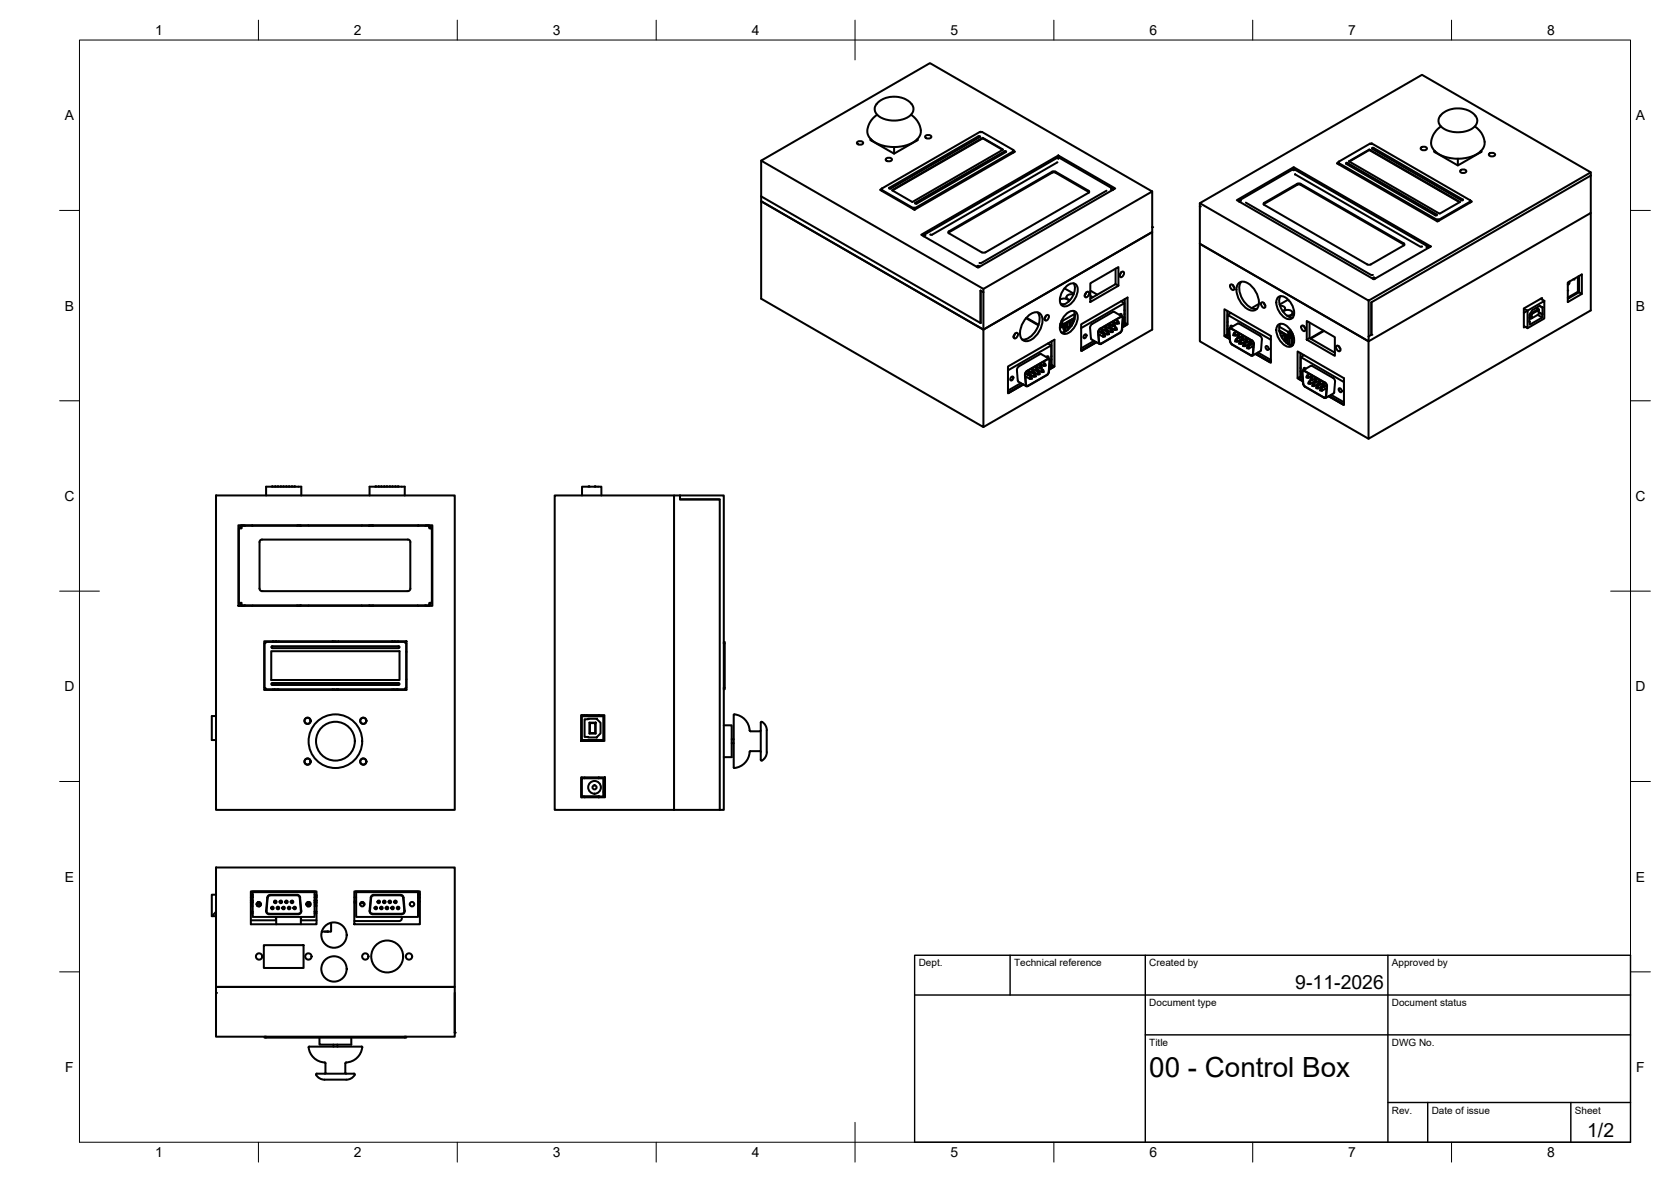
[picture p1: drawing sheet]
<svg xmlns="http://www.w3.org/2000/svg" width="420mm" height="297mm" viewBox="0 0 420 297" stroke-linecap="round" stroke-linejoin="round" font-family="sans-serif">
<defs><g id="words">
<text font-size="7" x="289" y="270.6">00 - Control Box</text>
<g font-size="4.9">
<text x="325.7" y="248.5">9-11-2026</text>
<text x="399.1" y="285.7">1/2</text>
</g>
<g font-size="3.5">
<text x="39" y="8.8">1</text>
<text x="89" y="8.8">2</text>
<text x="139" y="8.8">3</text>
<text x="189" y="8.8">4</text>
<text x="239" y="8.8">5</text>
<text x="289" y="8.8">6</text>
<text x="339" y="8.8">7</text>
<text x="389" y="8.8">8</text>
<text x="16.3" y="30.2">A</text>
<text x="411.3" y="30.2">A</text>
<text x="16.3" y="78">B</text>
<text x="411.3" y="78">B</text>
<text x="16.2" y="125.9">C</text>
<text x="411.2" y="125.9">C</text>
<text x="16.2" y="173.7">D</text>
<text x="411.2" y="173.7">D</text>
<text x="16.3" y="221.6">E</text>
<text x="411.3" y="221.6">E</text>
<text x="16.4" y="269.4">F</text>
<text x="411.4" y="269.4">F</text>
<text x="39" y="290.8">1</text>
<text x="89" y="290.8">2</text>
<text x="139" y="290.8">3</text>
<text x="189" y="290.8">4</text>
<text x="239" y="290.8">5</text>
<text x="289" y="290.8">6</text>
<text x="339" y="290.8">7</text>
<text x="389" y="290.8">8</text>
</g>
<g font-size="2.5">
<text x="231" y="242.9">Dept.</text>
<text x="255" y="242.9">Technical reference</text>
<text x="289" y="242.9">Created by</text>
<text x="350" y="242.9">Approved by</text>
<text x="289" y="252.8">Document type</text>
<text x="350" y="252.8">Document status</text>
<text x="289" y="262.9">Title</text>
<text x="350" y="262.9">DWG No.</text>
<text x="350" y="279.9">Rev.</text>
<text x="360" y="279.9">Date of issue</text>
<text x="396" y="279.9">Sheet</text>
</g>
</g></defs>
<!-- layer: Visible -->
<g fill="none" stroke="#000" stroke-width=".51">
<path d="M215.5 35.7a.82 .82 0 0 1 .9-.3 .82 .82 0 0 1 .6 .7 .82 .82 0 0 1-.9 .3 .82 .82 0 0 1-.6-.7zM219 35l-.2 .2 6 3.4 6-3.4-.2-.2M219.2 35.1v.3M220.6 28.8l-1.5 1.4-.7 1.2-.3 1.3 .3 1.4 1 1.2 1.3 .8 1.8 .6 1.8 .2 2.5-.1 1.6-.4 1.5-.8 1.2-1.2 .4-1.2-.2-1.5-.7-1.4-1.5-1.5M220.6 25.9l1.1-.8 1.4-.6 1.3-.2 1.6 .1 1.3 .4 1.4 .8 .8 1 .2 1-.7 1.3-1.5 .9-1.9 .5-2.3-.1-1.9-.7-1.2-1.1-.3-1.3zM222.8 39.9a.82 .82 0 0 1 .8-.3 .82 .82 0 0 1 .6 .7 .82 .82 0 0 1-.8 .3 .82 .82 0 0 1-.6-.7zM224.8 36.9v1.7M230.5 35.1v.3M232.7 34.2a.82 .82 0 0 1 .8-.3 .82 .82 0 0 1 .6 .6 .82 .82 0 0 1-.8 .4 .82 .82 0 0 1-.6-.7zM246.4 33.2l-24.7 14.2M246.4 34.4v-.2h-.4l-22.5 13.1 .4 .1 22.5-13M246.4 33.2h.5l7.9 4.5"/>
<path d="M246.4 33.2h.3M246.6 33.1v.1M247.1 34.6l-22.8 13.2 5.1 3 22.8-13.2-5.1-3v.2M252.1 37.7l-5-2.9-22.7 13.1M254.7 37.9h.1M254.8 37.9l.4 .2-25.3 14.6-8.6-5 .4-.2M254.8 37.7v.7M254.8 37.7v.3l-24.7 14.3M266.1 39.8l.4-.1 13.2 7.7M266.1 39.8l-.4-.1-33.4 19.3M266.1 39.1v.7M344.3 37.6l-5.1 2.9 22.8 13.2 5.1-2.9-22.8-13.2v.1"/>
<path d="M344.8 36.1v.1M345 36.1l-.3 .1M345 37.4l22.5 12.9h.3v-.2M345 36.1l24.7 14.2M345 36.1h-.5l-7.9 4.5v.7M345 37.4v-.2h.4l22.4 13M357.3 37.1a.82 .82 0 0 1 .8-.3 .82 .82 0 0 1 .6 .7 .82 .82 0 0 1-.8 .3 .82 .82 0 0 1-.6-.7zM360.8 38l-.2 .1 6 3.5 6-3.5-.3-.1M360.9 38.1v.2M362.3 31.8l-1.2 1-.8 1.2-.5 1.8 .3 1.2 .7 1 1.5 1 1.8 .6 2 .3 2.3-.2 2-.5 1.4-.8 1.1-1.1 .4-1.1-.2-1.6-.8-1.5-1.5-1.3M362.4 28.8l1.1-.9 1.3-.4 1.3-.3 1.6 .1 1.5 .5 1.3 .8 .7 .9 .2 1.1-.5 1.1-1.6 1.1-1.8 .4-2.4-.1-1.8-.6-1.2-1-.4-1.3 .2-.8zM366.6 39.9v1.7"/>
<path d="M372.2 38.1v.2M374.4 38.7a.82 .82 0 0 1 .9-.3 .82 .82 0 0 1 .6 .6 .82 .82 0 0 1-.9 .3 .82 .82 0 0 1-.6-.6zM191.4 40.4v10.2l55.9 32.2 42.4-24.5-42.4 24.5-55.9-32.2v24.5l55.9 32.2v-34.7M191.4 49.3l55.1 31.9M221.7 47.4v.3l7.9 4.6v.2M221.7 47.4v.5M221.8 47.6h.1M229.6 52.2h.5M229.7 52.3v.3M229.7 52.3h.3v.4M230.1 52.3v.3M230.1 51l22.5-13 .4 .1-22.5 13.1h-.4z"/>
<path d="M231.6 59l34.5-19.9 14.3 8.3-34.5 19.9zM232.2 59.2v.1M232.3 59.2l.1-.2 .3 .1-.3 .3M232.5 59.3l-.2 .1M264.5 43.1h.9M264.5 43.4h.9M264.5 43.4l-26 15.1M264.5 43.2l-25.9 14.9M265.4 43.4l8.5 4.9M265.4 43.2l8.3 4.7M265.9 40.8l-31.5 18.2-.5-.1M273.7 47.9l.2 .4-.2 .2-26.2 15-.6-.1-8.3-4.8-.2-.1 .2-.4"/>
<path d="M278.2 47.9l-31.5 18.2h-.4M279.6 47.6l.2 .1-.1-.4-.3 .2 .3 .3M289.7 48.1l-55.9-32.2-42.4 24.5 55.9 32.2 42.4-24.5v34.7l-42.4 24.5M301.7 51.1l55.8-32.3 42.5 24.5-55.9 32.3zM311 50.3l14.3-8.3 34.5 19.9-14.4 8.3zM311.8 50.6l-.2 .1M311.9 50.3l.1 .1-.1 .1M311.9 50.3h-.3v.4M311.9 50.5l-.2 .2M313.3 50.9l31.5 18.2h.4M317.7 51.3l8.4-4.8 .7-.1 26.3 15.1M324.9 42.7l-13.2 7.6"/>
<path d="M324.9 42.6l.6 .1M325.3 42v.8M325.6 43.8l31.5 18.2 .5-.1M325.6 42.7l33.5 19.3M325.7 42.6l-.2 .1M336.6 40.6v.3M336.6 40.8l-.4 .2 25.2 14.7 8.7-5-.4-.3M336.6 41l24.7 14.2M336.7 40.8h.1M336.7 40.8v.1M338.8 41l22.5 13-.4 .1-22.4-12.9M338.8 40.9h-.3v.2"/>
<path d="M339.3 40.6l5-2.9 22.7 13.1M361.3 55.2v.3M361.3 55.2h.5M361.7 55.5v-.2h-.3v.3M361.8 55.2v.2M367.2 42.9a.82 .82 0 0 1 .8-.4 .82 .82 0 0 1 .6 .7 .82 .82 0 0 1-.8 .3 .82 .82 0 0 1-.6-.6zM369.6 50.6h.1M369.6 50.5h.1M369.7 50.3v.6M369.7 50.3v.3l-7.9 4.6M400 53.5v24.5l-55.9 32.3v-24.5M400 44.1v9.4l-55.9 32.3-42.4-24.5v-10.2"/>
<path d="M400 44.1l-55.2 31.9M400 43.3v.8M245.7 67.1h.4M245.9 66.8v.2M246.1 66.9l-.2-.1-.3 .2M246.1 66.9l.2 .1M246.6 73l-.1 8.2v-8.2l.8 .4M258 80l3.1 1.8M258.1 79.8l3 1.8M258.2 79.7a2.54 2.54 0 0 1 3.3-.9 3.7 3.7 0 0 1-.2 4.5l-.4 .6a3.5 3.5 0 0 1-3.4 1.8 2.54 2.54 0 0 1-.8-3.4l.6-1.4zM260.9 78.5a4.6 4.6 0 0 1-1.3 5.6 3.3 3.3 0 0 1-2.6 1.2M263 79.4l.4-.3a.75 .75 0 0 1 .2 1 .75 .75 0 0 1-.9 .3v-.5z"/>
<path d="M263 79.3l-.4 .7M266.5 75.3a1.57 1.57 0 0 1 2.3 .4M266.7 76.3l.9 .2M267.7 72.5l2.3 1.3M267.8 72.3a2.07 2.07 0 0 1 2.7-.8 3.7 3.7 0 0 1-1.2 4.8 1.5 1.5 0 0 1-1.5 .7 1.5 1.5 0 0 1-1.2-1 4.6 4.6 0 0 1 1.2-3.7zM267.8 79.3a2.07 2.07 0 0 1 2.7-.9 3.7 3.7 0 0 1-1.2 4.9 1.5 1.5 0 0 1-1.5 .6 1.5 1.5 0 0 1-1.2-1 4.6 4.6 0 0 1 1.2-3.6zM268.1 74.7v.4M269.9 74a1.19 1.19 0 0 0-1.7 .8l.3 .4 .6 .2M269.9 71.2a4.1 4.1 0 0 1-1.6 4.9l-1 .5h-.5M269.9 78.1a4.1 4.1 0 0 1-1.6 5l-1 .4h-.5M270.1 79.9l-.2 .2 .2 .5M270.1 79.9l-3 1.7v-.9l-.2-.2"/>
<path d="M270.2 78.9l-3.1 1.8M270.3 79.3l-.2-.1v1.2l-.2-.3M270.3 79.1l-.2 .1M272.8 74h.1M273.1 73.5l.4-.2a.75 .75 0 0 1 .2 .9 .75 .75 0 0 1-.9 .4v-.5zM273.1 73.5l-.3 .6M274.2 71.2l7-4.1v4.7l-7 4.1zM274.2 74.3l.6 .4M274.2 73l1.7 1M280.5 67.5v3.9l-6.3 3.7M280.5 71.4l.7 .4M281.5 79.1l.4-.2 .1 .5"/>
<path d="M281.8 79.6l-5.4 3.2-.3 .7 .3 2.9h.4l5-2.9 .4-.7 .2-2.9M281.8 79.7l-5.2 3-.4 .8M281.8 79.6l.4-.1 .2 .4M281.8 79.6h.4l.1 .4-.2 2.8M281.9 68.5l.4-.3a.75 .75 0 0 1 .2 1 .75 .75 0 0 1-.9 .3v-.5zM281.9 75.7l.8 .5M281.9 68.4l-.4 .7M282.2 79.6l-2.2-1.3-5.4 3.1-.4 .4-.1 .6M282.7 78h.1M282.8 75.2l-.1 5.9M282.8 79.7l-.1 1.4M282.8 78.9l-.1 .1"/>
<path d="M308.6 78.1l.1 6M309.4 71.5a.92 .92 0 0 1 .8 1.4 .92 .92 0 0 1-.8-1.4zM309.5 78.6l-.8 .5M310 71.7l.4 .6M311.5 71.1a2.54 2.54 0 0 1 3.3 .9 5.2 5.2 0 0 1 1.5 5.3 1.95 1.95 0 0 1-3.2 0 5.5 5.5 0 0 1-1.9-5.8zM312.1 70.8a4.6 4.6 0 0 0 1.3 5.6 3.3 3.3 0 0 0 2.6 1.2M316.5 76.4l-1.8 1M317.2 76a.92 .92 0 0 1 .8 1.3 .92 .92 0 0 1-.8-1.3zM317.8 76.1l.4 .7M321.4 74.7a2.07 2.07 0 0 1 2.7 .9 3.6 3.6 0 0 1 .8 4.4 2.07 2.07 0 0 1-2.7-.9 3.6 3.6 0 0 1-.8-4.4zM321.8 76.8h.5a.75 .75 0 0 1 .7 1l-.5 .4M322 74.4a4.1 4.1 0 0 0 1.6 5l1 .4h.5"/>
<path d="M322.6 78.3a1.64 1.64 0 0 1 2.4 .2 1 1 0 0 1-1.4 .8M323.1 77.5v.5M324.1 75.6l-.3-.2-2.1 1.1M325 78.6v.5M325.4 79a.95 .95 0 0 0-1 .7M344.1 75.6v10.2M344.7 66.4h-.9l-25.9-14.9-.2-.4 8.4-4.9 .7-.1 26.3 15.2-.1 .4-8.3 4.7M344.8 76v8.1M344.8 76v8.1l-.7 .4M345.3 69.8l-.2 .2M345.4 70l-.1 .1M345.4 69.7l-.1 .1"/>
<path d="M345.6 69.8l-.2-.1 .2 .4M345.6 69.8l.2 .2M359.1 62.1v.2l-.2-.1M359.2 62.1l-.2-.2-.3 .2 .4 .2M383.2 77.6l.9 .5M384.1 78.1l-.9 .5M384.1 78.1v4.4l-.9-.6M384.1 78.1l4.2-2.5v4.4l-4.2 2.5M384.5 79.9l.4 .2M385.1 78.9l-.2-.1v1.3M385.1 80l-.2 .1M385.3 78l1.8-1.1 .8 .3-.1 2.6-3.2 1.8-.1-.7a3.5 3.5 0 0 1 .8-2.9z"/>
<path d="M386.3 77.4l.5 .2M386.6 79.1l1.2 .7M386.8 77.6l-2 1.1M386.8 77.6l.1 .3-1.8 1v1.1l1.8-1v-1.1M386.9 78.5l.9 .5M386.9 78.4l1 .6M387.1 76.9l.7 .4M387.4 75.1l.9 .5M387.8 75.3v-.4l-4.6 2.6v4.8l.3-.2M394.2 72.9l.1 .1M394.3 74.7l.3 .2M394.6 70.8v.5l-.4 .3"/>
<path d="M394.7 70.7l-.5 .7M395.6 70.2l.3 .1M396.7 71.8l.2 .1v.6l-.2 .1M396.7 69.5v3.8l-2.5 1.5M396.9 72.5v.7h-.2M397 69.4v4.1M397.7 73.9v-4.9l-3.5 2v4.9l3.5-2-.7-.4-2.8 1.6M253.4 98.4l.3 .3-.3-.1M254.2 94.8l.4-.2 .2 .3-.2 .5-.4 .2-.2-.3zM255.2 83.9l.4-.3a.75 .75 0 0 1 .2 1 .75 .75 0 0 1-.9 .3v-.5zM255.2 83.8l-.3 .7M256.1 95.9l2 1.2"/>
<path d="M256.7 96.3l-3.3 1.9M257.2 96.5l-3.5 2M257.8 93.9l.7 .3M257.8 94.6l1.2 .6M257.9 96.8l.1 .2h.5M258.2 93.3l.6 .4M258.2 94.8l-.3 .2M258.5 93.1l1 .6M258.6 94.2l.7 .4M259 94.1l.9 .5M259.2 92.7l.6 .4M259.2 94.2l-.4 .2"/>
<path d="M259.5 92.5l1 .6M259.6 93.7l.7 .4M260 93.5l.9 .6M260.2 92.2l.6 .3M260.2 93.6l-.4 .2M260.5 92l1 .5M260.6 93.1l.7 .4M261 93l.9 .5M261.2 91.6l.6 .4M261.2 93.1l-.4 .2M261.5 91.4l.9 .6M261.6 92.5l.7 .4"/>
<path d="M261.6 92.5v.1M261.7 91.5v.4M262.1 91l.7 .4M263.1 89.7l.4-.2 .1 .5M263.2 94.2l-4.8 2.8M263.2 94.2l.5-.8 .2-2.8-.3-.4-5.6 3.3-.2 .6 .2 2.6 .2 .3 .3-.1M263.5 86.3l.8 .5M263.8 90.2l-2.2-1.2-5.5 3.1-.4 .9 .2 2.6 .2 .3M263.8 92.1l.5-.2v-5.1l-10.9 6.3M264 90.6l-.2 2.8-.4 .7-5 2.9M264 90.5l-.2-.3h-.4l-5.3 3.1-.4 .7 .2 2.8M264.4 85.8l-.1 6 .6 .3-1.1 .6"/>
<path d="M264.4 91.7l.7 .4M264.4 90.3l-.1 .1M264.4 89.5l-.1 .1M264.9 92.1v.2l-1.1 .6 1.3-.8v-6.7l-11.7 6.7v6.8l3.9-2.3-3.6 2.1M266.5 82l.6 .3 .4-.2M266.6 81.5l.5 .3v.5M266.6 81.3l.5 .5 .3-.1M267.3 81.5l.4 .4-.1 1M267.5 81.9v1M267.6 82.6l-.2 .2 .2 .1 .2-.2M267.6 82.8h-.1M267.6 81.9l-.3-.4 .4-.2 .3 .4-.2 1.2"/>
<path d="M268.1 81.2l-.3 .2M268.3 81.7l-.3 .2M268.4 82.2l.1 .2M268.5 82.2v.2M268.5 82.3h-.1M268.6 82.9l-1.1 .6M268.7 80.9l.2 .3-.2 1.1M268.7 82.2l-.1 .2-.2-.2M269 80.6l.1 .1M269 80.7l.1 .1M269 80.7l-.9 .4 .3 1.1-.1-.9-.2-.2M269.1 80.8l.1 .1"/>
<path d="M269.1 80.7l.2 .3M269.2 80.9v.7l.2 .3-.1-.2v-.7M269.2 81.2l-.3 .2M269.3 81.7v.2M269.4 81.8h-.1M269.8 80.7v.5M269.8 80.7l-.3-.4-.5 .4M269.9 80.2l-.3 .2M270 80.7l-.2 .1M271.8 87.8l.3 .1M272.1 87.9v.2l-.3-.1M272.6 84.2l.4-.2 .2 .3-.2 .5-.4 .2-.2-.3z"/>
<path d="M274.1 82.4l.3 2.8 2.1 1.3M275.1 85.7l-3.3 1.8M275.5 85.9l-3.4 2M276.2 83.5l.2 2.6 .2 .3 .2-.1M276.2 83.2l.7 .4M276.2 84l1.1 .6M276.6 82.7l.6 .4M276.6 84.2l-.4 .2M276.9 82.5l1 .5M277 83.6l.7 .4M277.4 83.5l.9 .5M277.6 82.1l.6 .4"/>
<path d="M277.6 83.6l-.4 .2M277.9 81.9l.9 .6M278 83.1l.7 .4M278.4 82.9l.9 .6M278.6 81.6l.6 .3M278.6 83l-.4 .2M278.9 81.4l.9 .5M279 82.5l.7 .4M279.4 82.3l.9 .6M279.5 81l.7 .4M279.5 82.5l-.3 .1M279.9 80.8l.9 .5"/>
<path d="M280 81.9l.6 .4M280.1 80.9v.4M280.5 80.4l.7 .4M281.6 83.6l-4.8 2.7M282.1 82.8l-.5 .8M282.2 81.5l.5-.2v-5.1l-10.9 6.3M282.7 81.2l.6 .3-1.1 .6M282.8 81.1l.7 .4M283.3 81.5v.1l-1.1 .7 1.3-.8v-6.7l-11.7 6.7v6.7l3.9-2.2-3.6 2.1M308.1 84.4l1.1 .8-1.3-.8v-6.7l11.7 6.7v6.8l-3.9-2.3 3.6 2.1v-.1M308.1 84.4l1.1 .6M308.6 84l-.7 .4"/>
<path d="M308.6 82.7l.1 1.4M308.6 81.9h.1M308.7 84.1l-.6 .3M308.7 80.9l-.1 .1M309.1 82.9l.2 2.9M309.1 82.9l.1-.3h.4l5.2 3 .4 .8M309.1 84.5l-.4-.3v-5.1l10.9 6.3M309.2 82.5l2.2-1.2 5.5 3.2 .4 .8-.4 2.9M309.3 85.8l.5 .7 4.7 2.8 .4-.1 .1-.2M309.8 86.6l-.6-.9-.2-2.8 .1-.3 .3-.2 5.6 3.4 .3 .7-.3 2.8h-.5l-4.7-2.7M309.9 82l-.4-.2-.1 .5M310.2 83.8l.4 .1v.4l-.5-.1z"/>
<path d="M310.9 83.4l-.6 .3M311.3 84.3l.3 .2v.4l-.5-.1zM311.3 83.9v.4l.6-.3M311.4 84.9h.1M311.4 84.9l-.6 .4M311.6 83.8l-1 .5M311.8 85.4l.4 .2M312.1 85.3l-1 .5M312.4 85.5l-.6 .3M312.5 84.3l-.9 .6M312.8 86l.4 .2M312.9 84.5l-.6 .4"/>
<path d="M313.1 85.8l-1 .6M313.4 86l-.7 .4M313.5 84.9l-.9 .6M313.8 86.5l.4 .2M313.9 85.1l-.6 .4M314 86.4l-.9 .6M314.4 86.6l-.7 .4M314.5 85.5l-.9 .5M314.8 87.1l.4 .2M314.9 85.7l-.7 .3M315.2 86.9l-1.2 .7M315.2 86.2l-.6 .4"/>
<path d="M315.2 86.4l-.2 2.7M315.8 88.9l3.5 2M316.3 88.6l3.3 1.9M316.9 88.2l-2 1.2M318.3 87l.5 .2 .2 .7-.6-.2zM319.6 90.9l-.3 .1M319.6 90.7l-.3 .2M321.4 81.6a2.07 2.07 0 0 1 2.7 .9 3.6 3.6 0 0 1 .8 4.4 2.07 2.07 0 0 1-2.7-.9 3.6 3.6 0 0 1-.8-4.4zM321.6 83.1l2.1 1.2M321.7 83.1l.4 .4M321.7 82.1l2.2 1.3v.7M321.7 83.3l1.3 .7"/>
<path d="M322 81.4a4.1 4.1 0 0 0 1.6 4.9l1 .4 .5 .1-.1-1.9M322 84.2l.3 .2M322.1 83.5l.2 .1M322.1 83.4h-.1M322.1 83.5h-.1M322.3 84.8v-.4l.6-.4v1.7M322.4 83.6l.6 .4M322.4 83.6l-.1 .1M322.9 83.9v.1M322.9 84.5l.2 .1M323 84l.7 .3M323 83.9l-.1 .1"/>
<path d="M323.1 84.5l.2 1.1M323.2 85.4l.1 .2 .2-.2M323.3 84.1l-.2 .4M323.3 85.5h-.1M323.3 86.1l.9 .5M323.5 84.9l.3 .1M323.6 84.4l-.1 1.1M323.7 84.4l.1 1.9M323.7 84.3l-.3 .4v.9M323.7 84.4h.1M323.7 84.4l-.1 .1M323.8 86.3h.1"/>
<path d="M323.9 84.5l-.1-.3 .1 .1v.2M324 84.5h-.1M324.1 84.4v2M324.2 84.4l-.2 .1M324.2 86.3l-.2 .2M324.3 86.6h.1M324.4 83.9v-.4a.52 .52 0 0 1 .5 .2 .52 .52 0 0 1 0 .7l-.4-.2-.4 .2M324.5 83l-.6 .4M324.6 83.7l-.9 .5M324.7 84.7l.1 .3zM324.7 85v1.7M324.7 83.3l-.3 .2"/>
<path d="M324.7 85h.1M324.8 84.1l-.7 .3M324.9 85l-.1 .1M325.1 84.9l-.2 .1M325.1 84.2l-.2 .1M325.2 84.4l-1.1 .6M325.2 84.4l-.5 .4M325.3 84.8l-.3 .1M326.5 95l1.1 .6M327 88.7l.1 6-.6 .3v.2l1.1 .6-1.3-.8v-6.7l11.6 6.7v6.8l-3.8-2.2 3.6 2v-.1M327 94.6l-.7 .4M327 93.3l.1 .1"/>
<path d="M327 92.5h.1M327.3 81.8a.92 .92 0 0 1 .8 1.4 .92 .92 0 0 1-.8-1.4zM327.4 93.5l.2 2.8 .6 .9M327.4 93.5l.2-.4h.3l5.4 3.1 .4 .9M327.5 95.1l-.4-.3v-5.1l10.8 6.3M327.9 89.3l-.8 .4M327.9 82l.4 .6M328.1 97.2l4.8 2.8M328.3 92.7l-.4-.2-.1 .5M328.6 80.7l7 4v4.7l-7-4zM329.1 95.9l.4 .2v.4l-.5-.1zM329.3 81.1v3.8l6.3 3.7"/>
<path d="M329.3 84.9l-.7 .5M329.3 94l-.6 .4M329.6 91.9l.4 .1 5.2 3M329.6 91.9l-2 1.2M329.6 94.9l.4 .2v.4l-.5-.1zM329.6 94.5l.1 .4M329.8 95.5h.1M329.8 95.5l-.7 .4M329.9 94.4l-.9 .5M330.2 96l.4 .2M330.3 94.6l-.6 .3M330.5 95.9l-1 .5"/>
<path d="M330.8 96.1l-.7 .4M330.9 94.9l-.9 .6M331.1 97.1l.4 .2-.1 .3-.5-.1zM331.2 96.6l.4 .2M331.3 95.2l-.7 .3M331.4 96.5l-.9 .5M331.6 96.1l.4 .2v.3h-.6zM331.8 96.7l-.7 .3M331.9 95.5l-.9 .6M332.2 97.2l.3 .2M332.3 95.7l-.7 .4M332.4 97l-1 .6"/>
<path d="M332.8 83.1l-3.4 1.9M332.8 97.2l-.7 .4M332.9 83.2l-3.4 1.9M332.9 96.1l-.9 .5M333.1 96.2l-5.2-3-.4 .1 .2 3.1 .2 .5 5 3M333.2 96.2l.4 .7-.2 2.8M333.2 97.7l.3 .2M333.2 96.3l-.6 .4M333.4 99.7l-.2 .2h-.3M333.6 97.5l-1.2 .7M333.6 96.8l-.6 .4M333.7 97.1l-.2 2.6-.1 .2-.5 .1"/>
<path d="M334.2 99.5l3.5 2M334.7 99.2l3.2 1.9M335.2 95l.4 .4 .1 .5-.4 2.9M335.3 98.9l-2 1.1M336.1 86.9a.92 .92 0 0 1 .8 1.4 .92 .92 0 0 1-.8-1.4zM336.6 97.6l.6 .2 .1 .7-.5-.2zM336.7 87l.3 .7M344.1 85.8l-42.4-24.5v24.5l42.4 24.5M384.5 80.8h.1M337.9 101.5l-.2 .1M337.9 101.3l-.2 .2M54.3 124.5h60v79h-60z"/>
<path d="M59.9 132h48.8v20.3h-48.8zM60.1 132.8h.6v-.7h47.2v.7h.7v18.7h-.7v.6h-47.2v-.6h-.6zM60.7 132l-.2 .5M60.7 132.4h-.3v.4M60.9 132l-.1 .1M61 132l.5 .1M61.3 132l.4 .1M63.4 132l.1 .1M63.4 132v.1M66.9 124.5v-2.2h8.9v2.2M68.3 122.3l.2-.1 .1 .1M69.1 122.3l.1-.1 .2 .1"/>
<path d="M69.7 122.3l.2-.1 .1 .1M70.5 122.3l.1-.1 .2 .1M71.1 122.3l.2-.1 .1 .1M71.9 122.3l.1-.1 .2 .1M72.5 122.3l.2-.1 .2 .1M73.3 122.3l.1-.1 .2 .1M73.9 122.3l.2-.1 .2 .1M74.8 132l-.2 .1M75 132l-.1 .1M75.1 132l.5 .1M75.4 132l.4 .1M77.5 132l.1 .1"/>
<path d="M91 132l-.1 .1M92.9 124.5v-2.2h8.9v2.2M92.9 132.1h-.2M93.1 132l-.3 .1M93.4 132l-.5 .1M93.5 132l.1 .1M93.6 132.1h.2M93.8 132l.1 .1M94.3 122.3l.2-.1 .2 .1M95.1 122.3l.1-.1 .2 .1M95.7 122.3l.2-.1 .2 .1M96.5 122.3l.1-.1 .2 .1"/>
<path d="M97.2 122.3l.1-.1 .2 .1M97.9 122.3l.1-.1 .2 .1M98.6 122.3l.1-.1 .1 .1M99.3 122.3l.1-.1 .2 .1M99.9 122.3l.2-.1 .1 .1M103.2 136.2v11.7M103.2 136.2a.65 .65 0 0 0-.7-.6h-36.6a.61 .61 0 0 0-.6 .6v11.7l.4 .6 36.8 .1a.65 .65 0 0 0 .7-.7M105.1 132l-.1 .1M105.2 132v.1M107.2 132l-.4 .1M107.5 132l-.5 .1M107.6 132l.1 .1"/>
<path d="M107.9 132l.1 .5M107.9 132.4h.4v.4M146.3 124.5v-2.2h4.9v2.2M148 122.3l.1-.1 .2 .1M149.5 122.3l.1-.1 .2 .1M169.5 124.5h1.5M171 125.5h10M171 124.5v1h10v78M171 124.5h11v79h-1M60.4 151.5v.3h.3M60.5 151.8l.2 .5M60.8 152.1l.1 .2"/>
<path d="M61.5 152.1l-.5 .2M61.7 152.1l-.4 .2M63.5 152.1l-.1 .2M74.6 152.1l.2 .2M74.9 152.1l.1 .2M75.6 152.1l-.5 .2M75.8 152.1l-.4 .2M77.6 152.1l-.1 .2M90.9 152.1l.1 .2M92.8 152.1l.3 .2M92.9 152.1l.5 .2M93.6 152.1l-.1 .2"/>
<path d="M93.9 152.1l-.1 .2M105 152.1l.1 .2M106.8 152.1l.4 .2M107 152.1l.5 .2M107.7 152.1l-.1 .2M108 151.8l-.1 .5M108.3 151.5v.3h-.4M54.3 179.9h-1v6.1h1M66.4 161.1h35.8v12.3h-35.8zM66.5 173.3l.1 .1M66.9 173.2h34.9M66.9 173.2l-.4-.4v-11.1l.4-.4h34.9l.4 .4v11.1l-.4 .4"/>
<path d="M68.2 163.6h32.3v7.3h-32.3zM68.3 162.4h31.9l.3 .2-.3 .3h-31.7l-.3-.3zM68.3 171.7l31.9-.1 .3 .3-.3 .2h-31.7l-.3-.2zM68.6 161.1v.2M68.6 173.2v.2M68.7 161.1l.2 .2M69.2 161.1l.5 .2M69.3 173.4h.1M69.3 173.3l-.3 .1v-.2l.4 .2M69.4 161.1v.1M69.5 161.1v.2M69.7 173.2l.2 .2"/>
<path d="M70.1 161.1v.2M70.1 173.2v.2M83.6 161.1v.2M83.6 173.2v.2M83.7 161.1l.2 .2M83.9 173.2l.5 .2M84.2 161.1l.4 .2M84.6 173.2l.3 .2M85.1 161.1v.2M85.1 173.2v.2M98.6 161.1v.2M98.6 173.2v.2"/>
<path d="M98.7 161.1l.3 .2M99 173.2l.4 .2M99.2 161.1l.5 .2M99.7 173.2l.2 .2M100.1 161.1v.2M100.1 173.2v.2M102.2 163.8h.1M102.2 170.7v.1M102.2 173.3l-.1 .1M146.1 179.7h5.9v6.5h-5.9zM146.3 180v6h5.4v-6M146.3 179.9l3.9 .1"/>
<path d="M146.3 179.8h1.3M146.3 179.7v.3M146.3 180h5.4M147 179.7v.1M147.6 179.7v.2M147.6 179.8v.1M150.5 179.8v.1M150.6 179.8v.1M150.6 179.7v.1h-3M150.7 179.7l-.1 .1M151.7 179.9v.1M182 172.8h.2v.4h-.2"/>
<path d="M182 172.9v.2M182 161.3h.2v.4h-.2v-.2M182.2 161.7v11.1M184.5 179.7v13.2l.2 .1M184.6 179.5a4.3 4.3 0 0 1 3.9 4.1M184.7 179.5l-.2 .2M146.1 195.4h6v5h-6zM146.3 186v.2M146.3 195.4v.2M147 186v.2h.5M147 180.7l3.1-.1 .9 1v2.7l-.9 1-3.1-.1zM147 195.4v.2"/>
<path d="M147.5 186.2h.1M148.2 181.6h1.6v2.7h-1.6zM148.2 181.6l.1 .1M148.3 181.7h1.3v2.5h-1.3zM148.3 184.2l-.1 .1M149.6 184.2l.2 .1M149.8 181.6l-.2 .1M150.2 186h.1M150.2 186h-3.9M150.2 186h1.5M150.5 186v.2M150.5 195.4v.2"/>
<path d="M150.6 186v.2M150.6 195.4v.2M151.7 199h.4M182 182.3h2v8h-2M184 186.8h.5M184 185.8h.5M188.5 189a4.3 4.3 0 0 1-3.9 4M188.5 188.9l.2-.1h2.4l.2 .2M188.5 183.6l.2 .2M188.7 183.8h2.4M191.3 183.6l-.2 .2M192.8 183.5a1.68 1.68 0 0 0-1.5-2v8.5a.9 .9 0 0 0 .2 1.1 2.81 2.81 0 0 0 1.3-3.1v-4.5"/>
<path d="M54.3 218h60v30h-60zM146.3 200.2h4.2v.2M146.3 200.2h.7v.2M146.3 200.2v.2M146.3 200.2h5.4M150.5 200.2h.1M150.6 200.2v.2M151.7 200.1v-4.5h-5.4v4.6M151.7 200.1h.1M169.5 203.5h-30v-79h30v79h11.5M54.3 224.8h-1v5.4M54.3 229.2l-1 1h1"/>
<path d="M63.1 224.8h.4v.7h-.2M63.1 225.5h.2M63.1 226.3h.4zM63.1 224h16.5v8.3h-16.5zM63.1 225.5h.4M63.1 229.5h.4M63.1 226.7h.4M63.1 229.2h.4M63.1 229.1h.4M63.1 226.9h.4M63.1 227.7h.4M63.1 226.9l.3 .3-.3 .3"/>
<path d="M63.2 224.8v.7l-.1-.2M63.4 224h15.8v.2h-15.8zM63.5 224.2v6.2h15.6v-6.2M64.6 227.1v.5M64.7 227.1v.6M64.8 227v.7M64.9 226.7l-.4 .5M64.9 226.7h.2l.2 .3 .3 .2M65.2 226.9h-.3M65.4 227.1l.2 .4M65.4 227.7l-.3 .1M66.3 237.5h10v5.8h-10z"/>
<path d="M67.2 225.6l-.3 3.3 .4 .7 7.7 .2M67.2 225.6a.75 .75 0 0 1 .7-.7h6.8a.75 .75 0 0 1 .8 .7M69.4 230.4v.9h-6.3M69.4 230.4v1.9M75.5 225.6l.3 3.5-.4 .5-.4 .1M75.6 228.9l-.2-3.3-.4-.6h-7l-.6 .3-.4 3.6 .3 .6 7.7 .1M75.6 230.4v1.9M75.7 228.9l-.2 .5-.5 .2M75.7 230.4v.9h3.9M77.1 227l.1 .2-.1 .3M77.2 226.9h.4M77.3 227.7l.1 .1"/>
<path d="M77.4 226.7h.2M77.6 226.7l.3 .2v.8M77.6 226.9l.1 .9M77.9 226.8v.9M79.1 225.5h.2M79.1 226.3h.5zM79.1 225.5h.5M79.1 229.5h.5M79.1 226.7h.5M79.1 229.2h.5M79.1 229.1h.5M79.1 226.9h.5"/>
<path d="M79.1 227.7h.5M79.1 224.8h.5M79.3 225.5h.3M79.6 225.2l-.2 .3M79.6 225.1l-.1 .1M79.6 225l-.1 .1M79.6 226.9a.31 .31 0 0 0-.5 .3 .31 .31 0 0 0 .5 .3M81.6 234.1h.8M82.4 234.1h.1M82.5 234.1h.1M83.2 234l-2.2 .1M83.2 231.9v2.1"/>
<path d="M89.1 224h16.5v8.3h-16.5zM89.1 225.5h.5M89.1 226.9h.5M89.1 226.5h.5M89.4 224h15.8v.2h-15.8zM89.6 224.2v6.2h15.5v-6.2M90.9 226.9h.3M90.9 226.7l-.4 .5M91.1 226.6l.2 .4 .4 .2M93.2 225.6l-.3 3.5 .2 .4 .6 .3 7.7-.2 .4-.7-.3-3.3M93.2 225.6a.75 .75 0 0 1 .8-.7h6.7a.75 .75 0 0 1 .8 .7M93.5 225.2l.5-.2h7l.4 .6 .2 3.7-.6 .3-7.7-.1-.3-.6 .3-3.3z"/>
<path d="M101 230.4v.7l-.6 .4-11.3-.1M105.1 225.5h.5M105.1 224.8h.5M105.1 229.1h.1M105.1 226.5h.5M105.2 224.8v.7M105.2 226.5v2.6M105.2 229.1h-.1M54.3 248h60v12.5h-60zM114.3 249.5v10M66.5 260.5v.3h.4v-.3M66.7 260.5h.1"/>
<path d="M66.9 260.8h34.9M77.6 263.2a4.3 4.3 0 0 0 4 3.8M79.5 270.1a.49 .49 0 0 1 .8-.3h7.8a1.01 1.01 0 0 1 1.1 .2 2.87 2.87 0 0 1-3.1 1.3h-3.9a3 3 0 0 1-2.7-1.2M80.3 260.8v1.7h8v-1.7M81.7 267l.1 .2 .1 2.4-.2 .2M83.8 262.5v.5M84.8 262.5v.5M86.8 267.2v2.4M86.8 269.6l.2 .2M87 267l-.2 .2M91.1 263.2a4.3 4.3 0 0 1-4.1 3.8M91.1 263.2l-.1-.2h-13.3l-.1 .2"/>
<path d="M101.8 260.5v.3h.4v-.3M101.8 260.5h.2"/>
<circle cx="258.7" cy="94" r=".29"/>
<circle cx="259.2" cy="95" r=".28"/>
<circle cx="259.7" cy="93.5" r=".28"/>
<circle cx="260.2" cy="94.4" r=".27"/>
<circle cx="260.7" cy="92.8" r=".28"/>
<circle cx="261.2" cy="93.8" r=".27"/>
<circle cx="261.7" cy="92.3" r=".28"/>
<circle cx="262.2" cy="93.2" r=".27"/>
<circle cx="262.7" cy="91.7" r=".28"/>
<circle cx="277.1" cy="83.4" r=".28"/>
<circle cx="277.6" cy="84.3" r=".28"/>
<circle cx="278.1" cy="82.8" r=".28"/>
<circle cx="278.6" cy="83.8" r=".28"/>
<circle cx="279.1" cy="82.2" r=".28"/>
<circle cx="279.6" cy="83.2" r=".28"/>
<circle cx="280.1" cy="81.6" r=".28"/>
<circle cx="280.6" cy="82.6" r=".28"/>
<circle cx="281.1" cy="81.1" r=".28"/>
<circle cx="310.9" cy="85.6" r=".29"/>
<circle cx="311.9" cy="86.2" r=".29"/>
<circle cx="312.3" cy="85.2" r=".31"/>
<circle cx="312.8" cy="86.8" r=".32"/>
<circle cx="313.3" cy="85.8" r=".31"/>
<circle cx="313.8" cy="87.3" r=".29"/>
<circle cx="314.3" cy="86.4" r=".31"/>
<circle cx="328.7" cy="94.7" r=".31"/>
<circle cx="330.2" cy="96.8" r=".31"/>
<circle cx="330.7" cy="95.8" r=".31"/>
<circle cx="332.2" cy="97.9" r=".31"/>
<circle cx="332.7" cy="97" r=".31"/>
<circle cx="77.3" cy="181.1" r=".79"/>
<circle cx="77.3" cy="191.4" r=".79"/>
<circle cx="77.3" cy="191.4" r=".75"/>
<circle cx="77.3" cy="181.1" r=".75"/>
<circle cx="84.3" cy="186.3" r="6.7"/>
<circle cx="84.3" cy="186.3" r="4.9"/>
<circle cx="91.3" cy="191.4" r=".79"/>
<circle cx="91.3" cy="181.1" r=".79"/>
<circle cx="91.3" cy="191.4" r=".75"/>
<circle cx="91.3" cy="181.1" r=".75"/>
<circle cx="149.5" cy="197.9" r=".52"/>
<circle cx="149.5" cy="197.9" r="1.6"/>
<circle cx="65.1" cy="227.2" r=".56"/>
<circle cx="68.5" cy="228.2" r=".32"/>
<circle cx="69.2" cy="226.6" r=".33"/>
<circle cx="69.9" cy="228.2" r=".32"/>
<circle cx="70.6" cy="226.6" r=".33"/>
<circle cx="71.3" cy="228.2" r=".32"/>
<circle cx="72" cy="226.6" r=".33"/>
<circle cx="72.7" cy="228.2" r=".32"/>
<circle cx="73.4" cy="226.6" r=".33"/>
<circle cx="74.1" cy="228.2" r=".32"/>
<circle cx="77.6" cy="227.2" r=".56"/>
<circle cx="84" cy="235" r="3.2"/>
<circle cx="91.1" cy="227.2" r=".56"/>
<circle cx="94.5" cy="228.2" r=".32"/>
<circle cx="95.2" cy="226.6" r=".32"/>
<circle cx="95.9" cy="228.2" r=".32"/>
<circle cx="96.6" cy="226.6" r=".33"/>
<circle cx="97.3" cy="228.2" r=".32"/>
<circle cx="98" cy="226.6" r=".33"/>
<circle cx="98.7" cy="228.2" r=".32"/>
<circle cx="99.4" cy="226.6" r=".33"/>
<circle cx="100.1" cy="228.2" r=".32"/>
<circle cx="103.6" cy="227.2" r=".56"/>
<circle cx="65.1" cy="240.4" r=".79"/>
<circle cx="77.5" cy="240.4" r=".79"/>
<circle cx="84" cy="243.5" r="3.2"/>
<circle cx="91.9" cy="240.4" r=".79"/>
<circle cx="97.4" cy="240.4" r="4"/>
<circle cx="102.8" cy="240.4" r=".79"/>
</g>
<g fill="#000">
<circle cx="279.6" cy="47.6" r=".25"/>
<circle cx="289.7" cy="57.1" r=".25"/>
<circle cx="301.7" cy="51.9" r=".25"/>
<circle cx="344.8" cy="84.1" r=".25"/>
<circle cx="69" cy="173.4" r=".25"/>
<circle cx="150.5" cy="200.2" r=".25"/>
<circle cx="150.6" cy="200.2" r=".25"/>
<circle cx="81.6" cy="234.1" r=".25"/>
<circle cx="54.3" cy="249.5" r=".25"/>
<circle cx="114.3" cy="259.5" r=".25"/>
</g>
<!-- layer: BORDER -->
<g fill="none" stroke="#000" stroke-width=".25">
<path d="M20 10.1h390v276.9h-390zM65 5.1v5M115 5.1v5M165 5.1v5M215 5.1v10M265 5.1v5M315 5.1v5M365 5.1v5M15 52.9h5M410 52.9h5M15 100.7h5M410 100.7h5"/>
<path d="M15 148.6h10M405 148.6h10M15 196.4h5M410 196.4h5M15 244.2h5M410 244.2h5M65 287v5M115 287v5M165 287v5M215 282.1v9.9M265 287v5M315 287v5"/>
<path d="M365 287v5"/>
</g>
<!-- layer: TITLEBLOCK -->
<path d="M230 240.1h180v46.9h-180zM230 250h180M254 240.1v9.9M288 240.1v46.9M349 240.1v46.9M288 260.1h122M349 277.1h61M359 277.1v9.9M395 277.1v9.9" fill="none" stroke="#000" stroke-width=".36"/>
<use href="#words"/>
</svg>
